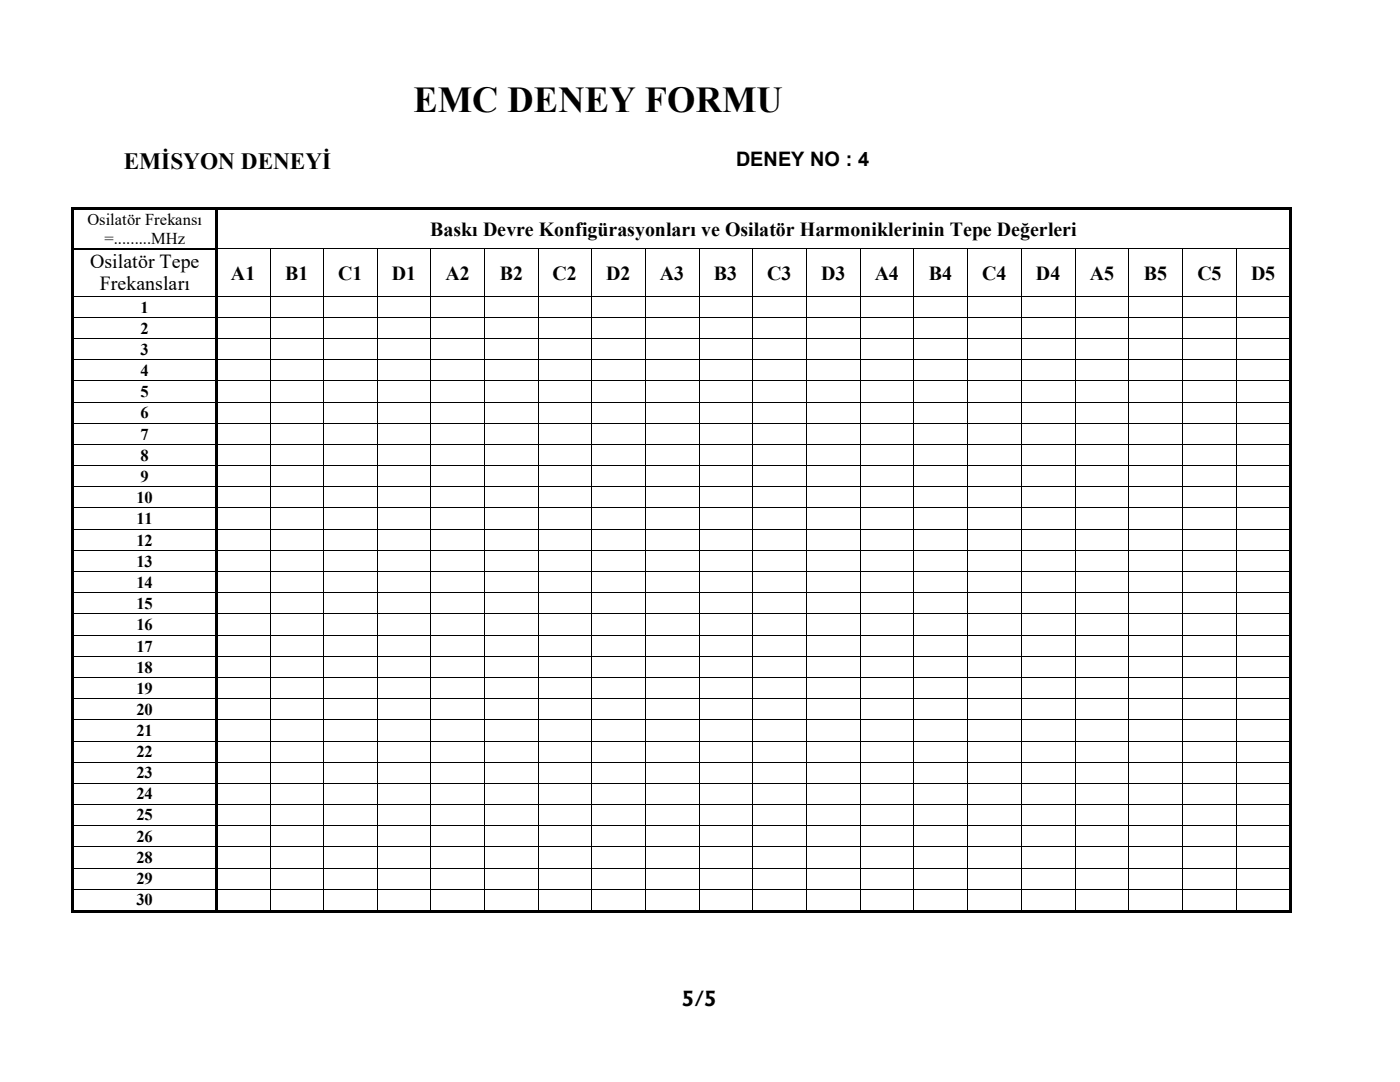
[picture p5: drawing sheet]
<svg xmlns="http://www.w3.org/2000/svg" width="279mm" height="216mm" viewBox="0 0 279 216" stroke-linecap="round" stroke-linejoin="round" font-family="sans-serif">
<defs><g id="words">
<text font-size="7.3" x="82.5" y="22.4">EMC DENEY FORMU</text>
<text font-size="4.7" x="24.7" y="33.8">EMİSYON DENEYİ</text>
<g font-size="4">
<text x="146.9" y="33.1">DENEY NO : 4</text>
<text x="85.9" y="47.1">Baskı Devre Konfigürasyonları ve Osilatör Harmoniklerinin Tepe Değerleri</text>
<text x="18" y="53.4">Osilatör Tepe</text>
<text x="19.9" y="58">Frekansları</text>
<text x="46.1" y="55.8">A1</text>
<text x="56.9" y="55.8">B1</text>
<text x="67.5" y="55.8">C1</text>
<text x="78.2" y="55.8">D1</text>
<text x="88.9" y="55.8">A2</text>
<text x="99.7" y="55.8">B2</text>
<text x="110.3" y="55.8">C2</text>
<text x="121" y="55.8">D2</text>
<text x="131.7" y="55.8">A3</text>
<text x="142.5" y="55.8">B3</text>
<text x="153.1" y="55.8">C3</text>
<text x="163.9" y="55.8">D3</text>
<text x="174.6" y="55.8">A4</text>
<text x="185.4" y="55.8">B4</text>
<text x="196" y="55.8">C4</text>
<text x="206.8" y="55.8">D4</text>
<text x="217.5" y="55.8">A5</text>
<text x="228.3" y="55.8">B5</text>
<text x="239" y="55.8">C5</text>
<text x="249.7" y="55.8">D5</text>
<text x="136.1" y="200.8">5/5</text>
</g>
<g font-size="3.3">
<text x="17.4" y="44.8">Osilatör Frekansı</text>
<text x="20.8" y="48.6">=.........MHz</text>
<text x="28.1" y="62.4">1</text>
<text x="28.1" y="66.6">2</text>
<text x="28.1" y="70.8">3</text>
<text x="28.1" y="75.1">4</text>
<text x="28.1" y="79.3">5</text>
<text x="28.1" y="83.5">6</text>
<text x="28.1" y="87.8">7</text>
<text x="28.1" y="92">8</text>
<text x="27.2" y="100.4">10</text>
<text x="28.1" y="96.2">9</text>
<text x="27.2" y="104.7">11</text>
<text x="27.2" y="108.9">12</text>
<text x="27.2" y="113.1">13</text>
<text x="27.2" y="117.3">14</text>
<text x="27.2" y="121.6">15</text>
<text x="27.2" y="125.8">16</text>
<text x="27.2" y="130">17</text>
<text x="27.2" y="134.2">18</text>
<text x="27.2" y="138.5">19</text>
<text x="27.2" y="142.6">20</text>
<text x="27.2" y="146.8">21</text>
<text x="27.2" y="151">22</text>
<text x="27.2" y="155.3">23</text>
<text x="27.2" y="159.5">24</text>
<text x="27.2" y="163.7">25</text>
<text x="27.2" y="167.9">26</text>
<text x="27.2" y="172.2">28</text>
<text x="27.2" y="176.4">29</text>
<text x="27.2" y="180.6">30</text>
</g>
</g></defs>
<g fill="#000">
<path d="M14.3 41.4h.5v.5h-.5zM14.3 41.9h.5v7.6h-.5zM14.3 49.9h.5v9.1h-.5zM14.3 59h.5v.2h-.5zM14.3 59.2h.5v4h-.5zM14.8 41.4h28.2v.5h-28.2zM43 41.9h.5zM43 41.4h.5v.5h-.5zM43 41.9h.5v7.6h-.5zM43 49.5h.1v.2h-.1zM43 49.7h.5v.2h-.5zM43 49.9h.5v9.1h-.5z"/>
<path d="M43 59h.5v.2h-.5zM43 59.2h.5v4h-.5zM43.5 41.4h213.7v.5h-213.7zM53.8 49.7h.2v.2h-.2zM53.8 59h.2v.2h-.2zM64.6 49.7h.1v.2h-.1zM64.6 59h.1v.2h-.1zM75.2 49.7h.2v.2h-.2zM75.2 59h.2v.2h-.2zM85.9 49.7h.2v.2h-.2zM85.9 59h.2v.2h-.2zM96.6 49.7h.2v.2h-.2z"/>
<path d="M96.6 59h.2v.2h-.2zM107.3 49.7h.2v.2h-.2zM107.3 59h.2v.2h-.2zM118 49.7h.2v.2h-.2zM118 59h.2v.2h-.2zM128.7 49.7h.2v.2h-.2zM128.7 59h.2v.2h-.2zM139.4 49.7h.2v.2h-.2zM139.4 59h.2v.2h-.2zM150.2 49.7h.1v.2h-.1zM150.2 59h.1v.2h-.1zM160.9 49.7h.1v.2h-.1z"/>
<path d="M160.9 59h.1v.2h-.1zM171.6 49.7h.1v.2h-.1zM171.6 59h.1v.2h-.1zM182.3 49.7h.2v.2h-.2zM182.3 59h.2v.2h-.2zM193 49.7h.2v.2h-.2zM193 59h.2v.2h-.2zM203.8 49.7h.1v.2h-.1zM203.8 59h.1v.2h-.1zM214.5 49.7h.1v.2h-.1zM214.5 59h.1v.2h-.1zM225.2 49.7h.1v.2h-.1z"/>
<path d="M225.2 59h.1v.2h-.1zM235.9 49.7h.2v.2h-.2zM235.9 59h.2v.2h-.2zM246.7 49.7h.1v.2h-.1zM246.7 59h.1v.2h-.1zM257.2 41.4h.5v.5h-.5zM257.2 41.9h.5v7.6h-.5zM257.2 49.5h.5v.2h-.5zM257.2 49.7h.5v.2h-.5zM257.2 49.9h.5v9.1h-.5zM257.2 59h.5v.2h-.5zM257.2 59.2h.5v4h-.5z"/>
<path d="M14.3 63.2h.5v.2h-.5zM14.3 63.4h.5v4h-.5zM14.3 67.4h.5v.2h-.5zM14.3 67.6h.5v4.1h-.5zM14.3 71.7h.5v.1h-.5zM14.3 71.8h.5v4.1h-.5zM14.3 75.9h.5v.2h-.5zM14.3 76.1h.5v4h-.5zM43 63.2h.5v.2h-.5zM43 63.4h.5v4h-.5zM43 67.4h.5v.2h-.5zM43 67.6h.5v4.1h-.5z"/>
<path d="M43 71.7h.5v.1h-.5zM43 71.8h.5v4.1h-.5zM43 75.9h.5v.2h-.5zM43 76.1h.5v4h-.5zM53.8 63.2h.2v.2h-.2zM53.8 67.4h.2v.2h-.2zM53.8 71.7h.2v.1h-.2zM53.8 75.9h.2v.2h-.2zM64.6 63.2h.1v.2h-.1zM64.6 67.4h.1v.2h-.1zM64.6 71.7l.1 .1zM64.6 75.9h.1v.2h-.1z"/>
<path d="M75.2 63.2h.2v.2h-.2zM75.2 67.4h.2v.2h-.2zM75.2 71.7l.2 .1zM75.2 75.9h.2v.2h-.2zM85.9 63.2h.2v.2h-.2zM85.9 67.4h.2v.2h-.2zM85.9 71.7h.2v.1h-.2zM85.9 75.9h.2v.2h-.2zM96.6 63.2h.2v.2h-.2zM96.6 67.4h.2v.2h-.2zM96.6 71.7h.2v.1h-.2zM96.6 75.9h.2v.2h-.2z"/>
<path d="M107.3 63.2h.2v.2h-.2zM107.3 67.4h.2v.2h-.2zM107.3 71.7h.2v.1h-.2zM107.3 75.9h.2v.2h-.2zM118 63.2h.2v.2h-.2zM118 67.4h.2v.2h-.2zM118 71.7h.2v.1h-.2zM118 75.9h.2v.2h-.2zM128.7 63.2h.2v.2h-.2zM128.7 67.4h.2v.2h-.2zM128.7 71.7h.2v.1h-.2zM128.7 75.9h.2v.2h-.2z"/>
<path d="M139.4 63.2h.2v.2h-.2zM139.4 67.4h.2v.2h-.2zM139.4 71.7h.2v.1h-.2zM139.4 75.9h.2v.2h-.2zM150.2 63.2h.1v.2h-.1zM150.2 67.4h.1v.2h-.1zM150.2 71.7l.1 .1zM150.2 75.9h.1v.2h-.1zM160.9 63.2h.1v.2h-.1zM160.9 67.4h.1v.2h-.1zM160.9 71.7l.1 .1zM160.9 75.9h.1v.2h-.1z"/>
<path d="M171.6 63.2h.1v.2h-.1zM171.6 67.4h.1v.2h-.1zM171.6 71.7h.1v.1h-.1zM171.6 75.9h.1v.2h-.1zM182.3 63.2h.2v.2h-.2zM182.3 67.4h.2v.2h-.2zM182.3 71.7h.2v.1h-.2zM182.3 75.9h.2v.2h-.2zM193 63.2h.2v.2h-.2zM193 67.4h.2v.2h-.2zM193 71.7h.2v.1h-.2zM193 75.9h.2v.2h-.2z"/>
<path d="M203.8 63.2h.1v.2h-.1zM203.8 67.4h.1v.2h-.1zM203.8 71.7h.1v.1h-.1zM203.8 75.9h.1v.2h-.1zM214.5 63.2h.1v.2h-.1zM214.5 67.4h.1v.2h-.1zM214.5 71.7l.1 .1zM214.5 75.9h.1v.2h-.1zM225.2 63.2h.1v.2h-.1zM225.2 67.4h.1v.2h-.1zM225.2 71.7h.1v.1h-.1zM225.2 75.9h.1v.2h-.1z"/>
<path d="M235.9 63.2h.2v.2h-.2zM235.9 67.4h.2v.2h-.2zM235.9 71.7h.2v.1h-.2zM235.9 75.9h.2v.2h-.2zM246.7 63.2h.1v.2h-.1zM246.7 67.4h.1v.2h-.1zM246.7 71.7h.1v.1h-.1zM246.7 75.9h.1v.2h-.1zM257.2 63.2h.5v.2h-.5zM257.2 63.4h.5v4h-.5zM257.2 67.4h.5v.2h-.5zM257.2 67.6h.5v4.1h-.5z"/>
<path d="M257.2 71.7h.5v.1h-.5zM257.2 71.8h.5v4.1h-.5zM257.2 75.9h.5v.2h-.5zM257.2 76.1h.5v4h-.5zM14.3 80.1h.5v.2h-.5zM14.3 80.3h.5v4.1h-.5zM14.3 84.4h.5v.1h-.5zM14.3 84.5h.5v4.1h-.5zM14.3 88.6h.5v.2h-.5zM14.3 88.8h.5v4h-.5zM14.3 92.8h.5v.2h-.5zM14.3 93h.5v4h-.5z"/>
<path d="M14.3 97h.5v.2h-.5zM14.3 97.2h.5v4.1h-.5zM43 80.1h.5v.2h-.5zM43 80.3h.5v4.1h-.5zM43 84.4h.5v.1h-.5zM43 84.5h.5v4.1h-.5zM43 88.6h.5v.2h-.5zM43 88.8h.5v4h-.5zM43 92.8h.5v.2h-.5zM43 93h.5v4h-.5zM43 97h.5v.2h-.5zM43 97.2h.5v4.1h-.5z"/>
<path d="M53.8 80.1h.2v.2h-.2zM53.8 84.4h.2v.1h-.2zM53.8 88.6h.2v.2h-.2zM53.8 92.8h.2v.2h-.2zM53.8 97h.2v.2h-.2zM64.6 80.1h.1v.2h-.1zM64.6 84.4l.1 .1zM64.6 88.6h.1v.2h-.1zM64.6 92.8h.1v.2h-.1zM64.6 97h.1v.2h-.1zM75.2 80.1h.2v.2h-.2zM75.2 84.4l.2 .1z"/>
<path d="M75.2 88.6h.2v.2h-.2zM75.2 92.8h.2v.2h-.2zM75.2 97h.2v.2h-.2zM85.9 80.1h.2v.2h-.2zM85.9 84.4h.2v.1h-.2zM85.9 88.6h.2v.2h-.2zM85.9 92.8h.2v.2h-.2zM85.9 97h.2v.2h-.2zM96.6 80.1h.2v.2h-.2zM96.6 84.4h.2v.1h-.2zM96.6 88.6h.2v.2h-.2zM96.6 92.8h.2v.2h-.2z"/>
<path d="M96.6 97h.2v.2h-.2zM107.3 80.1h.2v.2h-.2zM107.3 84.4h.2v.1h-.2zM107.3 88.6h.2v.2h-.2zM107.3 92.8h.2v.2h-.2zM107.3 97h.2v.2h-.2zM118 80.1h.2v.2h-.2zM118 84.4h.2v.1h-.2zM118 88.6h.2v.2h-.2zM118 92.8h.2v.2h-.2zM118 97h.2v.2h-.2zM128.7 80.1h.2v.2h-.2z"/>
<path d="M128.7 84.4h.2v.1h-.2zM128.7 88.6h.2v.2h-.2zM128.7 92.8h.2v.2h-.2zM128.7 97h.2v.2h-.2zM139.4 80.1h.2v.2h-.2zM139.4 84.4h.2v.1h-.2zM139.4 88.6h.2v.2h-.2zM139.4 92.8h.2v.2h-.2zM139.4 97h.2v.2h-.2zM150.2 80.1h.1v.2h-.1zM150.2 84.4l.1 .1zM150.2 88.6h.1v.2h-.1z"/>
<path d="M150.2 92.8h.1v.2h-.1zM150.2 97h.1v.2h-.1zM160.9 80.1h.1v.2h-.1zM160.9 84.4l.1 .1zM160.9 88.6h.1v.2h-.1zM160.9 92.8h.1v.2h-.1zM160.9 97h.1v.2h-.1zM171.6 80.1h.1v.2h-.1zM171.6 84.4h.1v.1h-.1zM171.6 88.6h.1v.2h-.1zM171.6 92.8h.1v.2h-.1zM171.6 97h.1v.2h-.1z"/>
<path d="M182.3 80.1h.2v.2h-.2zM182.3 84.4h.2v.1h-.2zM182.3 88.6h.2v.2h-.2zM182.3 92.8h.2v.2h-.2zM182.3 97h.2v.2h-.2zM193 80.1h.2v.2h-.2zM193 84.4h.2v.1h-.2zM193 88.6h.2v.2h-.2zM193 92.8h.2v.2h-.2zM193 97h.2v.2h-.2zM203.8 80.1h.1v.2h-.1zM203.8 84.4h.1v.1h-.1z"/>
<path d="M203.8 88.6h.1v.2h-.1zM203.8 92.8h.1v.2h-.1zM203.8 97h.1v.2h-.1zM214.5 80.1h.1v.2h-.1zM214.5 84.4l.1 .1zM214.5 88.6h.1v.2h-.1zM214.5 92.8h.1v.2h-.1zM214.5 97h.1v.2h-.1zM225.2 80.1h.1v.2h-.1zM225.2 84.4h.1v.1h-.1zM225.2 88.6h.1v.2h-.1zM225.2 92.8h.1v.2h-.1z"/>
<path d="M225.2 97h.1v.2h-.1zM235.9 80.1h.2v.2h-.2zM235.9 84.4h.2v.1h-.2zM235.9 88.6h.2v.2h-.2zM235.9 92.8h.2v.2h-.2zM235.9 97h.2v.2h-.2zM246.7 80.1h.1v.2h-.1zM246.7 84.4h.1v.1h-.1zM246.7 88.6h.1v.2h-.1zM246.7 92.8h.1v.2h-.1zM246.7 97h.1v.2h-.1zM257.2 80.1h.5v.2h-.5z"/>
<path d="M257.2 80.3h.5v4.1h-.5zM257.2 84.4h.5v.1h-.5zM257.2 84.5h.5v4.1h-.5zM257.2 88.6h.5v.2h-.5zM257.2 88.8h.5v4h-.5zM257.2 92.8h.5v.2h-.5zM257.2 93h.5v4h-.5zM257.2 97h.5v.2h-.5zM257.2 97.2h.5v4.1h-.5zM14.3 101.3h.5v.1h-.5zM14.3 101.4h.5v4.1h-.5zM14.3 105.5h.5v.2h-.5z"/>
<path d="M14.3 105.7h.5v4h-.5zM14.3 109.7h.5v.2h-.5zM14.3 109.9h.5v4.1h-.5zM14.3 114h.5v.1h-.5zM14.3 114.1h.5v4.1h-.5zM14.3 118.2h.5v.1h-.5zM14.3 118.3h.5v4.1h-.5zM43 101.3h.5v.1h-.5zM43 101.4h.5v4.1h-.5zM43 105.5h.5v.2h-.5zM43 105.7h.5v4h-.5zM43 109.7h.5v.2h-.5z"/>
<path d="M43 109.9h.5v4.1h-.5zM43 114h.5v.1h-.5zM43 114.1h.5v4.1h-.5zM43 118.2h.5v.1h-.5zM43 118.3h.5v4.1h-.5zM53.8 101.3h.2v.1h-.2zM53.8 105.5h.2v.2h-.2zM53.8 109.7h.2v.2h-.2zM53.8 114h.2v.1h-.2zM53.8 118.2h.2v.1h-.2zM64.6 101.3h.1v.1h-.1zM64.6 105.5l.1 .2z"/>
<path d="M64.6 109.7h.1v.2h-.1zM64.6 114h.1v.1h-.1zM64.6 118.2l.1 .1zM75.2 101.3h.2v.1h-.2zM75.2 105.5l.2 .2zM75.2 109.7h.2v.2h-.2zM75.2 114h.2v.1h-.2zM75.2 118.2l.2 .1zM85.9 101.3h.2v.1h-.2zM85.9 105.5h.2v.2h-.2zM85.9 109.7h.2v.2h-.2zM85.9 114h.2v.1h-.2z"/>
<path d="M85.9 118.2h.2v.1h-.2zM96.6 101.3h.2v.1h-.2zM96.6 105.5h.2v.2h-.2zM96.6 109.7h.2v.2h-.2zM96.6 114h.2v.1h-.2zM96.6 118.2h.2v.1h-.2zM107.3 101.3h.2v.1h-.2zM107.3 105.5h.2v.2h-.2zM107.3 109.7h.2v.2h-.2zM107.3 114h.2v.1h-.2zM107.3 118.2h.2v.1h-.2zM118 101.3h.2v.1h-.2z"/>
<path d="M118 105.5h.2v.2h-.2zM118 109.7h.2v.2h-.2zM118 114h.2v.1h-.2zM118 118.2h.2v.1h-.2zM128.7 101.3h.2v.1h-.2zM128.7 105.5h.2v.2h-.2zM128.7 109.7h.2v.2h-.2zM128.7 114h.2v.1h-.2zM128.7 118.2h.2v.1h-.2zM139.4 101.3h.2v.1h-.2zM139.4 105.5h.2v.2h-.2zM139.4 109.7h.2v.2h-.2z"/>
<path d="M139.4 114h.2v.1h-.2zM139.4 118.2h.2v.1h-.2zM150.2 101.3h.1v.1h-.1zM150.2 105.5l.1 .2zM150.2 109.7h.1v.2h-.1zM150.2 114h.1v.1h-.1zM150.2 118.2l.1 .1zM160.9 101.3h.1v.1h-.1zM160.9 105.5l.1 .2zM160.9 109.7h.1v.2h-.1zM160.9 114h.1v.1h-.1zM160.9 118.2l.1 .1z"/>
<path d="M171.6 101.3h.1v.1h-.1zM171.6 105.5h.1v.2h-.1zM171.6 109.7h.1v.2h-.1zM171.6 114h.1v.1h-.1zM171.6 118.2h.1v.1h-.1zM182.3 101.3h.2v.1h-.2zM182.3 105.5h.2v.2h-.2zM182.3 109.7h.2v.2h-.2zM182.3 114h.2v.1h-.2zM182.3 118.2h.2v.1h-.2zM193 101.3h.2v.1h-.2zM193 105.5h.2v.2h-.2z"/>
<path d="M193 109.7h.2v.2h-.2zM193 114h.2v.1h-.2zM193 118.2h.2v.1h-.2zM203.8 101.3h.1v.1h-.1zM203.8 105.5h.1v.2h-.1zM203.8 109.7h.1v.2h-.1zM203.8 114h.1v.1h-.1zM203.8 118.2h.1v.1h-.1zM214.5 101.3h.1v.1h-.1zM214.5 105.5l.1 .2zM214.5 109.7h.1v.2h-.1zM214.5 114h.1v.1h-.1z"/>
<path d="M214.5 118.2l.1 .1zM225.2 101.3h.1v.1h-.1zM225.2 105.5h.1v.2h-.1zM225.2 109.7h.1v.2h-.1zM225.2 114h.1v.1h-.1zM225.2 118.2h.1v.1h-.1zM235.9 101.3h.2v.1h-.2zM235.9 105.5h.2v.2h-.2zM235.9 109.7h.2v.2h-.2zM235.9 114h.2v.1h-.2zM235.9 118.2h.2v.1h-.2zM246.7 101.3h.1v.1h-.1z"/>
<path d="M246.7 105.5h.1v.2h-.1zM246.7 109.7h.1v.2h-.1zM246.7 114h.1v.1h-.1zM246.7 118.2h.1v.1h-.1zM257.2 101.3h.5v.1h-.5zM257.2 101.4h.5v4.1h-.5zM257.2 105.5h.5v.2h-.5zM257.2 105.7h.5v4h-.5zM257.2 109.7h.5v.2h-.5zM257.2 109.9h.5v4.1h-.5zM257.2 114h.5v.1h-.5zM257.2 114.1h.5v4.1h-.5z"/>
<path d="M257.2 118.2h.5v.1h-.5zM257.2 118.3h.5v4.1h-.5zM14.3 122.4h.5v.2h-.5zM14.3 122.6h.5v4.1h-.5zM14.3 126.7h.5v.1h-.5zM14.3 126.8h.5v4.1h-.5zM14.3 130.9h.5v.1h-.5zM14.3 131h.5v4.1h-.5zM14.3 135.1h.5v.2h-.5zM14.3 135.3h.5v4.1h-.5zM14.3 139.4h.5v.1h-.5zM14.3 139.5h.5v4.1h-.5z"/>
<path d="M43 122.4h.5v.2h-.5zM43 122.6h.5v4.1h-.5zM43 126.7h.5v.1h-.5zM43 126.8h.5v4.1h-.5zM43 130.9h.5v.1h-.5zM43 131h.5v4.1h-.5zM43 135.1h.5v.2h-.5zM43 135.3h.5v4.1h-.5zM43 139.4h.5v.1h-.5zM43 139.5h.5v4.1h-.5zM53.8 122.4h.2v.2h-.2zM53.8 126.7h.2v.1h-.2z"/>
<path d="M53.8 130.9h.2v.1h-.2zM53.8 135.1h.2v.2h-.2zM53.8 139.4h.2v.1h-.2zM64.6 122.4h.1v.2h-.1zM64.6 126.7h.1v.1h-.1zM64.6 130.9h.1v.1h-.1zM64.6 135.1h.1v.2h-.1zM64.6 139.4l.1 .1zM75.2 122.4h.2v.2h-.2zM75.2 126.7h.2v.1h-.2zM75.2 130.9h.2v.1h-.2zM75.2 135.1h.2v.2h-.2z"/>
<path d="M75.2 139.4l.2 .1zM85.9 122.4h.2v.2h-.2zM85.9 126.7h.2v.1h-.2zM85.9 130.9h.2v.1h-.2zM85.9 135.1h.2v.2h-.2zM85.9 139.4h.2v.1h-.2zM96.6 122.4h.2v.2h-.2zM96.6 126.7h.2v.1h-.2zM96.6 130.9h.2v.1h-.2zM96.6 135.1h.2v.2h-.2zM96.6 139.4h.2v.1h-.2zM107.3 122.4h.2v.2h-.2z"/>
<path d="M107.3 126.7h.2v.1h-.2zM107.3 130.9h.2v.1h-.2zM107.3 135.1h.2v.2h-.2zM107.3 139.4h.2v.1h-.2zM118 122.4h.2v.2h-.2zM118 126.7h.2v.1h-.2zM118 130.9h.2v.1h-.2zM118 135.1h.2v.2h-.2zM118 139.4h.2v.1h-.2zM128.7 122.4h.2v.2h-.2zM128.7 126.7h.2v.1h-.2zM128.7 130.9h.2v.1h-.2z"/>
<path d="M128.7 135.1h.2v.2h-.2zM128.7 139.4h.2v.1h-.2zM139.4 122.4h.2v.2h-.2zM139.4 126.7h.2v.1h-.2zM139.4 130.9h.2v.1h-.2zM139.4 135.1h.2v.2h-.2zM139.4 139.4h.2v.1h-.2zM150.2 122.4h.1v.2h-.1zM150.2 126.7h.1v.1h-.1zM150.2 130.9h.1v.1h-.1zM150.2 135.1h.1v.2h-.1zM150.2 139.4l.1 .1z"/>
<path d="M160.9 122.4h.1v.2h-.1zM160.9 126.7h.1v.1h-.1zM160.9 130.9h.1v.1h-.1zM160.9 135.1h.1v.2h-.1zM160.9 139.4l.1 .1zM171.6 122.4h.1v.2h-.1zM171.6 126.7h.1v.1h-.1zM171.6 130.9h.1v.1h-.1zM171.6 135.1h.1v.2h-.1zM171.6 139.4h.1v.1h-.1zM182.3 122.4h.2v.2h-.2zM182.3 126.7h.2v.1h-.2z"/>
<path d="M182.3 130.9h.2v.1h-.2zM182.3 135.1h.2v.2h-.2zM182.3 139.4h.2v.1h-.2zM193 122.4h.2v.2h-.2zM193 126.7h.2v.1h-.2zM193 130.9h.2v.1h-.2zM193 135.1h.2v.2h-.2zM193 139.4h.2v.1h-.2zM203.8 122.4h.1v.2h-.1zM203.8 126.7h.1v.1h-.1zM203.8 130.9h.1v.1h-.1zM203.8 135.1h.1v.2h-.1z"/>
<path d="M203.8 139.4h.1v.1h-.1zM214.5 122.4h.1v.2h-.1zM214.5 126.7h.1v.1h-.1zM214.5 130.9h.1v.1h-.1zM214.5 135.1h.1v.2h-.1zM214.5 139.4l.1 .1zM225.2 122.4h.1v.2h-.1zM225.2 126.7h.1v.1h-.1zM225.2 130.9h.1v.1h-.1zM225.2 135.1h.1v.2h-.1zM225.2 139.4h.1v.1h-.1zM235.9 122.4h.2v.2h-.2z"/>
<path d="M235.9 126.7h.2v.1h-.2zM235.9 130.9h.2v.1h-.2zM235.9 135.1h.2v.2h-.2zM235.9 139.4h.2v.1h-.2zM246.7 122.4h.1v.2h-.1zM246.7 126.7h.1v.1h-.1zM246.7 130.9h.1v.1h-.1zM246.7 135.1h.1v.2h-.1zM246.7 139.4h.1v.1h-.1zM257.2 122.4h.5v.2h-.5zM257.2 122.6h.5v4.1h-.5zM257.2 126.7h.5v.1h-.5z"/>
<path d="M257.2 126.8h.5v4.1h-.5zM257.2 130.9h.5v.1h-.5zM257.2 131h.5v4.1h-.5zM257.2 135.1h.5v.2h-.5zM257.2 135.3h.5v4.1h-.5zM257.2 139.4h.5v.1h-.5zM257.2 139.5h.5v4.1h-.5zM14.3 143.6h.5v.1h-.5zM14.3 143.7h.5v4.1h-.5zM14.3 147.8h.5v.2h-.5zM14.3 148h.5v4h-.5zM14.3 152h.5v.1h-.5z"/>
<path d="M14.3 152.1h.5v4.2h-.5zM14.3 156.3h.5v.1h-.5zM14.3 156.4h.5v4.1h-.5zM43 143.6h.5v.1h-.5zM43 143.7h.5v4.1h-.5zM43 147.8h.5v.2h-.5zM43 148h.5v4h-.5zM43 152h.5v.1h-.5zM43 152.1h.5v4.2h-.5zM43 156.3h.5v.1h-.5zM43 156.4h.5v4.1h-.5zM53.8 143.6h.2v.1h-.2z"/>
<path d="M53.8 147.8h.2v.2h-.2zM53.8 152h.2v.1h-.2zM53.8 156.3h.2v.1h-.2zM64.6 143.6h.1v.1h-.1zM64.6 147.8h.1v.2h-.1zM64.6 152l.1 .1zM64.6 156.3h.1v.1h-.1zM75.2 143.6h.2v.1h-.2zM75.2 147.8h.2v.2h-.2zM75.2 152l.2 .1zM75.2 156.3h.2v.1h-.2zM85.9 143.6h.2v.1h-.2z"/>
<path d="M85.9 147.8h.2v.2h-.2zM85.9 152h.2v.1h-.2zM85.9 156.3h.2v.1h-.2zM96.6 143.6h.2v.1h-.2zM96.6 147.8h.2v.2h-.2zM96.6 152h.2v.1h-.2zM96.6 156.3h.2v.1h-.2zM107.3 143.6h.2v.1h-.2zM107.3 147.8h.2v.2h-.2zM107.3 152h.2v.1h-.2zM107.3 156.3h.2v.1h-.2zM118 143.6h.2v.1h-.2z"/>
<path d="M118 147.8h.2v.2h-.2zM118 152h.2v.1h-.2zM118 156.3h.2v.1h-.2zM128.7 143.6h.2v.1h-.2zM128.7 147.8h.2v.2h-.2zM128.7 152h.2v.1h-.2zM128.7 156.3h.2v.1h-.2zM139.4 143.6h.2v.1h-.2zM139.4 147.8h.2v.2h-.2zM139.4 152h.2v.1h-.2zM139.4 156.3h.2v.1h-.2zM150.2 143.6h.1v.1h-.1z"/>
<path d="M150.2 147.8h.1v.2h-.1zM150.2 152l.1 .1zM150.2 156.3h.1v.1h-.1zM160.9 143.6h.1v.1h-.1zM160.9 147.8h.1v.2h-.1zM160.9 152l.1 .1zM160.9 156.3h.1v.1h-.1zM171.6 143.6h.1v.1h-.1zM171.6 147.8h.1v.2h-.1zM171.6 152h.1v.1h-.1zM171.6 156.3h.1v.1h-.1zM182.3 143.6h.2v.1h-.2z"/>
<path d="M182.3 147.8h.2v.2h-.2zM182.3 152h.2v.1h-.2zM182.3 156.3h.2v.1h-.2zM193 143.6h.2v.1h-.2zM193 147.8h.2v.2h-.2zM193 152h.2v.1h-.2zM193 156.3h.2v.1h-.2zM203.8 143.6h.1v.1h-.1zM203.8 147.8h.1v.2h-.1zM203.8 152h.1v.1h-.1zM203.8 156.3h.1v.1h-.1zM214.5 143.6h.1v.1h-.1z"/>
<path d="M214.5 147.8h.1v.2h-.1zM214.5 152l.1 .1zM214.5 156.3h.1v.1h-.1zM225.2 143.6h.1v.1h-.1zM225.2 147.8h.1v.2h-.1zM225.2 152h.1v.1h-.1zM225.2 156.3h.1v.1h-.1zM235.9 143.6h.2v.1h-.2zM235.9 147.8h.2v.2h-.2zM235.9 152h.2v.1h-.2zM235.9 156.3h.2v.1h-.2zM246.7 143.6h.1v.1h-.1z"/>
<path d="M246.7 147.8h.1v.2h-.1zM246.7 152h.1v.1h-.1zM246.7 156.3h.1v.1h-.1zM257.2 143.6h.5v.1h-.5zM257.2 143.7h.5v4.1h-.5zM257.2 147.8h.5v.2h-.5zM257.2 148h.5v4h-.5zM257.2 152h.5v.1h-.5zM257.2 152.1h.5v4.2h-.5zM257.2 156.3h.5v.1h-.5zM257.2 156.4h.5v4.1h-.5zM14.3 160.5h.5v.2h-.5z"/>
<path d="M14.3 160.7h.5v4h-.5zM14.3 164.7h.5v.1h-.5zM14.3 164.8h.5v4.1h-.5zM14.3 168.9h.5v.2h-.5zM14.3 169.1h.5v4.1h-.5zM14.3 173.2h.5v.1h-.5zM14.3 173.3h.5v4.1h-.5zM14.3 177.4h.5v.1h-.5zM14.3 177.5h.5v4.2h-.5zM43 160.5h.5v.2h-.5zM43 160.7h.5v4h-.5zM43 164.7h.5v.1h-.5z"/>
<path d="M43 164.8h.5v4.1h-.5zM43 168.9h.5v.2h-.5zM43 169.1h.5v4.1h-.5zM43 173.2h.5v.1h-.5zM43 173.3h.5v4.1h-.5zM43 177.4h.5v.1h-.5zM43 177.5h.5v4.2h-.5zM53.8 160.5h.2v.2h-.2zM53.8 164.7h.2v.1h-.2zM53.8 168.9h.2v.2h-.2zM53.8 173.2h.2v.1h-.2zM53.8 177.4h.2v.1h-.2z"/>
<path d="M64.6 160.5h.1v.2h-.1zM64.6 164.7h.1v.1h-.1zM64.6 168.9h.1v.2h-.1zM64.6 173.2l.1 .1zM64.6 177.4h.1v.1h-.1zM75.2 160.5h.2v.2h-.2zM75.2 164.7h.2v.1h-.2zM75.2 168.9h.2v.2h-.2zM75.2 173.2l.2 .1zM75.2 177.4h.2v.1h-.2zM85.9 160.5h.2v.2h-.2zM85.9 164.7h.2v.1h-.2z"/>
<path d="M85.9 168.9h.2v.2h-.2zM85.9 173.2h.2v.1h-.2zM85.9 177.4h.2v.1h-.2zM96.6 160.5h.2v.2h-.2zM96.6 164.7h.2v.1h-.2zM96.6 168.9h.2v.2h-.2zM96.6 173.2h.2v.1h-.2zM96.6 177.4h.2v.1h-.2zM107.3 160.5h.2v.2h-.2zM107.3 164.7h.2v.1h-.2zM107.3 168.9h.2v.2h-.2zM107.3 173.2h.2v.1h-.2z"/>
<path d="M107.3 177.4h.2v.1h-.2zM118 160.5h.2v.2h-.2zM118 164.7h.2v.1h-.2zM118 168.9h.2v.2h-.2zM118 173.2h.2v.1h-.2zM118 177.4h.2v.1h-.2zM128.7 160.5h.2v.2h-.2zM128.7 164.7h.2v.1h-.2zM128.7 168.9h.2v.2h-.2zM128.7 173.2h.2v.1h-.2zM128.7 177.4h.2v.1h-.2zM139.4 160.5h.2v.2h-.2z"/>
<path d="M139.4 164.7h.2v.1h-.2zM139.4 168.9h.2v.2h-.2zM139.4 173.2h.2v.1h-.2zM139.4 177.4h.2v.1h-.2zM150.2 160.5h.1v.2h-.1zM150.2 164.7h.1v.1h-.1zM150.2 168.9h.1v.2h-.1zM150.2 173.2l.1 .1zM150.2 177.4h.1v.1h-.1zM160.9 160.5h.1v.2h-.1zM160.9 164.7h.1v.1h-.1zM160.9 168.9h.1v.2h-.1z"/>
<path d="M160.9 173.2l.1 .1zM160.9 177.4h.1v.1h-.1zM171.6 160.5h.1v.2h-.1zM171.6 164.7h.1v.1h-.1zM171.6 168.9h.1v.2h-.1zM171.6 173.2h.1v.1h-.1zM171.6 177.4h.1v.1h-.1zM182.3 160.5h.2v.2h-.2zM182.3 164.7h.2v.1h-.2zM182.3 168.9h.2v.2h-.2zM182.3 173.2h.2v.1h-.2zM182.3 177.4h.2v.1h-.2z"/>
<path d="M193 160.5h.2v.2h-.2zM193 164.7h.2v.1h-.2zM193 168.9h.2v.2h-.2zM193 173.2h.2v.1h-.2zM193 177.4h.2v.1h-.2zM203.8 160.5h.1v.2h-.1zM203.8 164.7h.1v.1h-.1zM203.8 168.9h.1v.2h-.1zM203.8 173.2h.1v.1h-.1zM203.8 177.4h.1v.1h-.1zM214.5 160.5h.1v.2h-.1zM214.5 164.7h.1v.1h-.1z"/>
<path d="M214.5 168.9h.1v.2h-.1zM214.5 173.2l.1 .1zM214.5 177.4h.1v.1h-.1zM225.2 160.5h.1v.2h-.1zM225.2 164.7h.1v.1h-.1zM225.2 168.9h.1v.2h-.1zM225.2 173.2h.1v.1h-.1zM225.2 177.4h.1v.1h-.1zM235.9 160.5h.2v.2h-.2zM235.9 164.7h.2v.1h-.2zM235.9 168.9h.2v.2h-.2zM235.9 173.2h.2v.1h-.2z"/>
<path d="M235.9 177.4h.2v.1h-.2zM246.7 160.5h.1v.2h-.1zM246.7 164.7h.1v.1h-.1zM246.7 168.9h.1v.2h-.1zM246.7 173.2h.1v.1h-.1zM246.7 177.4h.1v.1h-.1zM257.2 160.5h.5v.2h-.5zM257.2 160.7h.5v4h-.5zM257.2 164.7h.5v.1h-.5zM257.2 164.8h.5v4.1h-.5zM257.2 168.9h.5v.2h-.5zM257.2 169.1h.5v4.1h-.5z"/>
<path d="M257.2 173.2h.5v.1h-.5zM257.2 173.3h.5v4.1h-.5zM257.2 177.4h.5v.1h-.5zM257.2 177.5h.5v4.2h-.5zM14.3 181.7h.5v.4h-.5zM14.8 181.7h28.2v.4h-28.2zM43 181.7h.5v.4h-.5zM43.5 181.7h10.3v.4h-10.3zM53.8 181.7h.5v.4h-.5zM54.3 181.7h10.3v.4h-10.3zM64.6 181.7h.4v.4h-.4zM65 181.7h10.2v.4h-10.2z"/>
<path d="M75.2 181.7h.5v.4h-.5zM75.7 181.7h10.2v.4h-10.2zM85.9 181.7h.5v.4h-.5zM86.4 181.7h10.2v.4h-10.2zM96.6 181.7h.5v.4h-.5zM97.1 181.7h10.2v.4h-10.2zM107.3 181.7h.5v.4h-.5zM107.8 181.7h10.2v.4h-10.2zM118 181.7h.4v.4h-.4zM118.4 181.7h10.3v.4h-10.3zM128.7 181.7h.5v.4h-.5zM129.2 181.7h10.2v.4h-10.2z"/>
<path d="M139.4 181.7h.5v.4h-.5zM139.9 181.7h10.3v.4h-10.3zM150.2 181.7h.4v.4h-.4zM150.6 181.7h10.3v.4h-10.3zM160.9 181.7h.4v.4h-.4zM161.3 181.7h10.3v.4h-10.3zM171.6 181.7h.5v.4h-.5zM172.1 181.7h10.2v.4h-10.2zM182.3 181.7h.5v.4h-.5zM182.8 181.7h10.2v.4h-10.2zM193 181.7h.5v.4h-.5zM193.5 181.7h10.3v.4h-10.3z"/>
<path d="M203.8 181.7h.4v.4h-.4zM204.2 181.7h10.3v.4h-10.3zM214.5 181.7h.5v.4h-.5zM215 181.7h10.2v.4h-10.2zM225.2 181.7h.5v.4h-.5zM225.7 181.7h10.2v.4h-10.2zM235.9 181.7h.5v.4h-.5zM236.4 181.7h10.3v.4h-10.3zM246.7 181.7h.4v.4h-.4zM247.1 181.7h10.1v.4h-10.1zM257.2 181.7h.5v.4h-.5z"/>
</g>
<g fill="none" stroke="#000" stroke-width=".2">
<path d="M14.3 49.6h28.7M14.3 49.8h28.7M14.8 59.1h28.2M43.1 49.6h214.1M43.5 59.1h10.3M53.9 49.9v9.1M53.9 59.2v4M54 59.1h10.6M64.6 49.9v9.1M64.6 59.2v4M64.7 59.1h10.5M75.3 49.9v9.1"/>
<path d="M75.3 59.2v4M75.4 59.1h10.5M86 49.9v9.1M86 59.2v4M86.1 59.1h10.5M96.7 49.9v9.1M96.7 59.2v4M96.8 59.1h10.5M107.4 49.9v9.1M107.4 59.2v4M107.5 59.1h10.5M118.1 49.9v9.1"/>
<path d="M118.1 59.2v4M118.2 59.1h10.5M128.8 49.9v9.1M128.8 59.2v4M128.9 59.1h10.5M139.5 49.9v9.1M139.5 59.2v4M139.6 59.1h10.6M150.2 49.9v9.1M150.2 59.2v4M150.3 59.1h10.6M160.9 49.9v9.1"/>
<path d="M160.9 59.2v4M161 59.1h10.6M171.7 49.9v9.1M171.7 59.2v4M171.7 59.1h10.6M182.4 49.9v9.1M182.4 59.2v4M182.5 59.1h10.5M193.1 49.9v9.1M193.1 59.2v4M193.2 59.1h10.6M203.8 49.9v9.1"/>
<path d="M203.8 59.2v4M203.9 59.1h10.6M214.6 49.9v9.1M214.6 59.2v4M214.6 59.1h10.6M225.3 49.9v9.1M225.3 59.2v4M225.3 59.1h10.6M236 49.9v9.1M236 59.2v4M236.1 59.1h10.6M246.8 49.9v9.1"/>
<path d="M246.8 59.2v4M246.8 59.1h10.4M14.8 63.3h28.2M14.8 67.5h28.2M14.8 71.8h28.2M14.8 76h28.2M43.5 63.3h10.3M43.5 67.5h10.3M43.5 71.8h10.3M43.5 76h10.3M53.9 63.4v4M53.9 67.6v4.1"/>
<path d="M53.9 71.8v4.1M53.9 76.1v4M54 63.3h10.6M54 67.5h10.6M54 71.8h10.6M54 76h10.6M64.6 63.4v4M64.6 67.6v4.1M64.6 71.8v4.1M64.6 76.1v4M64.7 63.3h10.5M64.7 67.5h10.5"/>
<path d="M64.7 71.8h10.5M64.7 76h10.5M75.3 63.4v4M75.3 67.6v4.1M75.3 71.8v4.1M75.3 76.1v4M75.4 63.3h10.5M75.4 67.5h10.5M75.4 71.8h10.5M75.4 76h10.5M86 63.4v4M86 67.6v4.1"/>
<path d="M86 71.8v4.1M86 76.1v4M86.1 63.3h10.5M86.1 67.5h10.5M86.1 71.8h10.5M86.1 76h10.5M96.7 63.4v4M96.7 67.6v4.1M96.7 71.8v4.1M96.7 76.1v4M96.8 63.3h10.5M96.8 67.5h10.5"/>
<path d="M96.8 71.8h10.5M96.8 76h10.5M107.4 63.4v4M107.4 67.6v4.1M107.4 71.8v4.1M107.4 76.1v4M107.5 63.3h10.5M107.5 67.5h10.5M107.5 71.8h10.5M107.5 76h10.5M118.1 63.4v4M118.1 67.6v4.1"/>
<path d="M118.1 71.8v4.1M118.1 76.1v4M118.2 63.3h10.5M118.2 67.5h10.5M118.2 71.8h10.5M118.2 76h10.5M128.8 63.4v4M128.8 67.6v4.1M128.8 71.8v4.1M128.8 76.1v4M128.9 63.3h10.5M128.9 67.5h10.5"/>
<path d="M128.9 71.8h10.5M128.9 76h10.5M139.5 63.4v4M139.5 67.6v4.1M139.5 71.8v4.1M139.5 76.1v4M139.6 63.3h10.6M139.6 67.5h10.6M139.6 71.8h10.6M139.6 76h10.6M150.2 63.4v4M150.2 67.6v4.1"/>
<path d="M150.2 71.8v4.1M150.2 76.1v4M150.3 63.3h10.6M150.3 67.5h10.6M150.3 71.8h10.6M150.3 76h10.6M160.9 63.4v4M160.9 67.6v4.1M160.9 71.8v4.1M160.9 76.1v4M161 63.3h10.6M161 67.5h10.6"/>
<path d="M161 71.8h10.6M161 76h10.6M171.7 63.4v4M171.7 67.6v4.1M171.7 71.8v4.1M171.7 76.1v4M171.7 63.3h10.6M171.7 67.5h10.6M171.7 71.8h10.6M171.7 76h10.6M182.4 63.4v4M182.4 67.6v4.1"/>
<path d="M182.4 71.8v4.1M182.4 76.1v4M182.5 63.3h10.5M182.5 67.5h10.5M182.5 71.8h10.5M182.5 76h10.5M193.1 63.4v4M193.1 67.6v4.1M193.1 71.8v4.1M193.1 76.1v4M193.2 63.3h10.6M193.2 67.5h10.6"/>
<path d="M193.2 71.8h10.6M193.2 76h10.6M203.8 63.4v4M203.8 67.6v4.1M203.8 71.8v4.1M203.8 76.1v4M203.9 63.3h10.6M203.9 67.5h10.6M203.9 71.8h10.6M203.9 76h10.6M214.6 63.4v4M214.6 67.6v4.1"/>
<path d="M214.6 71.8v4.1M214.6 76.1v4M214.6 63.3h10.6M214.6 67.5h10.6M214.6 71.8h10.6M214.6 76h10.6M225.3 63.4v4M225.3 67.6v4.1M225.3 71.8v4.1M225.3 76.1v4M225.3 63.3h10.6M225.3 67.5h10.6"/>
<path d="M225.3 71.8h10.6M225.3 76h10.6M236 63.4v4M236 67.6v4.1M236 71.8v4.1M236 76.1v4M236.1 63.3h10.6M236.1 67.5h10.6M236.1 71.8h10.6M236.1 76h10.6M246.8 63.4v4M246.8 67.6v4.1"/>
<path d="M246.8 71.8v4.1M246.8 76.1v4M246.8 63.3h10.4M246.8 67.5h10.4M246.8 71.8h10.4M246.8 76h10.4M14.8 80.2h28.2M14.8 84.4h28.2M14.8 88.7h28.2M14.8 92.9h28.2M14.8 97.1h28.2M43.5 80.2h10.3"/>
<path d="M43.5 84.4h10.3M43.5 88.7h10.3M43.5 92.9h10.3M43.5 97.1h10.3M53.9 80.3v4.1M53.9 84.5v4.1M53.9 88.8v4M53.9 93v4M53.9 97.2v4.1M54 80.2h10.6M54 84.4h10.6M54 88.7h10.6"/>
<path d="M54 92.9h10.6M54 97.1h10.6M64.6 80.3v4.1M64.6 84.5v4.1M64.6 88.8v4M64.6 93v4M64.6 97.2v4.1M64.7 80.2h10.5M64.7 84.4h10.5M64.7 88.7h10.5M64.7 92.9h10.5M64.7 97.1h10.5"/>
<path d="M75.3 80.3v4.1M75.3 84.5v4.1M75.3 88.8v4M75.3 93v4M75.3 97.2v4.1M75.4 80.2h10.5M75.4 84.4h10.5M75.4 88.7h10.5M75.4 92.9h10.5M75.4 97.1h10.5M86 80.3v4.1M86 84.5v4.1"/>
<path d="M86 88.8v4M86 93v4M86 97.2v4.1M86.1 80.2h10.5M86.1 84.4h10.5M86.1 88.7h10.5M86.1 92.9h10.5M86.1 97.1h10.5M96.7 80.3v4.1M96.7 84.5v4.1M96.7 88.8v4M96.7 93v4"/>
<path d="M96.7 97.2v4.1M96.8 80.2h10.5M96.8 84.4h10.5M96.8 88.7h10.5M96.8 92.9h10.5M96.8 97.1h10.5M107.4 80.3v4.1M107.4 84.5v4.1M107.4 88.8v4M107.4 93v4M107.4 97.2v4.1M107.5 80.2h10.5"/>
<path d="M107.5 84.4h10.5M107.5 88.7h10.5M107.5 92.9h10.5M107.5 97.1h10.5M118.1 80.3v4.1M118.1 84.5v4.1M118.1 88.8v4M118.1 93v4M118.1 97.2v4.1M118.2 80.2h10.5M118.2 84.4h10.5M118.2 88.7h10.5"/>
<path d="M118.2 92.9h10.5M118.2 97.1h10.5M128.8 80.3v4.1M128.8 84.5v4.1M128.8 88.8v4M128.8 93v4M128.8 97.2v4.1M128.9 80.2h10.5M128.9 84.4h10.5M128.9 88.7h10.5M128.9 92.9h10.5M128.9 97.1h10.5"/>
<path d="M139.5 80.3v4.1M139.5 84.5v4.1M139.5 88.8v4M139.5 93v4M139.5 97.2v4.1M139.6 80.2h10.6M139.6 84.4h10.6M139.6 88.7h10.6M139.6 92.9h10.6M139.6 97.1h10.6M150.2 80.3v4.1M150.2 84.5v4.1"/>
<path d="M150.2 88.8v4M150.2 93v4M150.2 97.2v4.1M150.3 80.2h10.6M150.3 84.4h10.6M150.3 88.7h10.6M150.3 92.9h10.6M150.3 97.1h10.6M160.9 80.3v4.1M160.9 84.5v4.1M160.9 88.8v4M160.9 93v4"/>
<path d="M160.9 97.2v4.1M161 80.2h10.6M161 84.4h10.6M161 88.7h10.6M161 92.9h10.6M161 97.1h10.6M171.7 80.3v4.1M171.7 84.5v4.1M171.7 88.8v4M171.7 93v4M171.7 97.2v4.1M171.7 80.2h10.6"/>
<path d="M171.7 84.4h10.6M171.7 88.7h10.6M171.7 92.9h10.6M171.7 97.1h10.6M182.4 80.3v4.1M182.4 84.5v4.1M182.4 88.8v4M182.4 93v4M182.4 97.2v4.1M182.5 80.2h10.5M182.5 84.4h10.5M182.5 88.7h10.5"/>
<path d="M182.5 92.9h10.5M182.5 97.1h10.5M193.1 80.3v4.1M193.1 84.5v4.1M193.1 88.8v4M193.1 93v4M193.1 97.2v4.1M193.2 80.2h10.6M193.2 84.4h10.6M193.2 88.7h10.6M193.2 92.9h10.6M193.2 97.1h10.6"/>
<path d="M203.8 80.3v4.1M203.8 84.5v4.1M203.8 88.8v4M203.8 93v4M203.8 97.2v4.1M203.9 80.2h10.6M203.9 84.4h10.6M203.9 88.7h10.6M203.9 92.9h10.6M203.9 97.1h10.6M214.6 80.3v4.1M214.6 84.5v4.1"/>
<path d="M214.6 88.8v4M214.6 93v4M214.6 97.2v4.1M214.6 80.2h10.6M214.6 84.4h10.6M214.6 88.7h10.6M214.6 92.9h10.6M214.6 97.1h10.6M225.3 80.3v4.1M225.3 84.5v4.1M225.3 88.8v4M225.3 93v4"/>
<path d="M225.3 97.2v4.1M225.3 80.2h10.6M225.3 84.4h10.6M225.3 88.7h10.6M225.3 92.9h10.6M225.3 97.1h10.6M236 80.3v4.1M236 84.5v4.1M236 88.8v4M236 93v4M236 97.2v4.1M236.1 80.2h10.6"/>
<path d="M236.1 84.4h10.6M236.1 88.7h10.6M236.1 92.9h10.6M236.1 97.1h10.6M246.8 80.3v4.1M246.8 84.5v4.1M246.8 88.8v4M246.8 93v4M246.8 97.2v4.1M246.8 80.2h10.4M246.8 84.4h10.4M246.8 88.7h10.4"/>
<path d="M246.8 92.9h10.4M246.8 97.1h10.4M14.8 101.3h28.2M14.8 105.6h28.2M14.8 109.8h28.2M14.8 114h28.2M14.8 118.3h28.2M43.5 101.3h10.3M43.5 105.6h10.3M43.5 109.8h10.3M43.5 114h10.3M43.5 118.3h10.3"/>
<path d="M53.9 101.4v4.1M53.9 105.7v4M53.9 109.9v4.1M53.9 114.1v4.1M53.9 118.3v4.1M54 101.3h10.6M54 105.6h10.6M54 109.8h10.6M54 114h10.6M54 118.3h10.6M64.6 101.4v4.1M64.6 105.7v4"/>
<path d="M64.6 109.9v4.1M64.6 114.1v4.1M64.6 118.3v4.1M64.7 101.3h10.5M64.7 105.6h10.5M64.7 109.8h10.5M64.7 114h10.5M64.7 118.3h10.5M75.3 101.4v4.1M75.3 105.7v4M75.3 109.9v4.1M75.3 114.1v4.1"/>
<path d="M75.3 118.3v4.1M75.4 101.3h10.5M75.4 105.6h10.5M75.4 109.8h10.5M75.4 114h10.5M75.4 118.3h10.5M86 101.4v4.1M86 105.7v4M86 109.9v4.1M86 114.1v4.1M86 118.3v4.1M86.1 101.3h10.5"/>
<path d="M86.1 105.6h10.5M86.1 109.8h10.5M86.1 114h10.5M86.1 118.3h10.5M96.7 101.4v4.1M96.7 105.7v4M96.7 109.9v4.1M96.7 114.1v4.1M96.7 118.3v4.1M96.8 101.3h10.5M96.8 105.6h10.5M96.8 109.8h10.5"/>
<path d="M96.8 114h10.5M96.8 118.3h10.5M107.4 101.4v4.1M107.4 105.7v4M107.4 109.9v4.1M107.4 114.1v4.1M107.4 118.3v4.1M107.5 101.3h10.5M107.5 105.6h10.5M107.5 109.8h10.5M107.5 114h10.5M107.5 118.3h10.5"/>
<path d="M118.1 101.4v4.1M118.1 105.7v4M118.1 109.9v4.1M118.1 114.1v4.1M118.1 118.3v4.1M118.2 101.3h10.5M118.2 105.6h10.5M118.2 109.8h10.5M118.2 114h10.5M118.2 118.3h10.5M128.8 101.4v4.1M128.8 105.7v4"/>
<path d="M128.8 109.9v4.1M128.8 114.1v4.1M128.8 118.3v4.1M128.9 101.3h10.5M128.9 105.6h10.5M128.9 109.8h10.5M128.9 114h10.5M128.9 118.3h10.5M139.5 101.4v4.1M139.5 105.7v4M139.5 109.9v4.1M139.5 114.1v4.1"/>
<path d="M139.5 118.3v4.1M139.6 101.3h10.6M139.6 105.6h10.6M139.6 109.8h10.6M139.6 114h10.6M139.6 118.3h10.6M150.2 101.4v4.1M150.2 105.7v4M150.2 109.9v4.1M150.2 114.1v4.1M150.2 118.3v4.1M150.3 101.3h10.6"/>
<path d="M150.3 105.6h10.6M150.3 109.8h10.6M150.3 114h10.6M150.3 118.3h10.6M160.9 101.4v4.1M160.9 105.7v4M160.9 109.9v4.1M160.9 114.1v4.1M160.9 118.3v4.1M161 101.3h10.6M161 105.6h10.6M161 109.8h10.6"/>
<path d="M161 114h10.6M161 118.3h10.6M171.7 101.4v4.1M171.7 105.7v4M171.7 109.9v4.1M171.7 114.1v4.1M171.7 118.3v4.1M171.7 101.3h10.6M171.7 105.6h10.6M171.7 109.8h10.6M171.7 114h10.6M171.7 118.3h10.6"/>
<path d="M182.4 101.4v4.1M182.4 105.7v4M182.4 109.9v4.1M182.4 114.1v4.1M182.4 118.3v4.1M182.5 101.3h10.5M182.5 105.6h10.5M182.5 109.8h10.5M182.5 114h10.5M182.5 118.3h10.5M193.1 101.4v4.1M193.1 105.7v4"/>
<path d="M193.1 109.9v4.1M193.1 114.1v4.1M193.1 118.3v4.1M193.2 101.3h10.6M193.2 105.6h10.6M193.2 109.8h10.6M193.2 114h10.6M193.2 118.3h10.6M203.8 101.4v4.1M203.8 105.7v4M203.8 109.9v4.1M203.8 114.1v4.1"/>
<path d="M203.8 118.3v4.1M203.9 101.3h10.6M203.9 105.6h10.6M203.9 109.8h10.6M203.9 114h10.6M203.9 118.3h10.6M214.6 101.4v4.1M214.6 105.7v4M214.6 109.9v4.1M214.6 114.1v4.1M214.6 118.3v4.1M214.6 101.3h10.6"/>
<path d="M214.6 105.6h10.6M214.6 109.8h10.6M214.6 114h10.6M214.6 118.3h10.6M225.3 101.4v4.1M225.3 105.7v4M225.3 109.9v4.1M225.3 114.1v4.1M225.3 118.3v4.1M225.3 101.3h10.6M225.3 105.6h10.6M225.3 109.8h10.6"/>
<path d="M225.3 114h10.6M225.3 118.3h10.6M236 101.4v4.1M236 105.7v4M236 109.9v4.1M236 114.1v4.1M236 118.3v4.1M236.1 101.3h10.6M236.1 105.6h10.6M236.1 109.8h10.6M236.1 114h10.6M236.1 118.3h10.6"/>
<path d="M246.8 101.4v4.1M246.8 105.7v4M246.8 109.9v4.1M246.8 114.1v4.1M246.8 118.3v4.1M246.8 101.3h10.4M246.8 105.6h10.4M246.8 109.8h10.4M246.8 114h10.4M246.8 118.3h10.4M14.8 122.5h28.2M14.8 126.7h28.2"/>
<path d="M14.8 130.9h28.2M14.8 135.2h28.2M14.8 139.4h28.2M43.5 122.5h10.3M43.5 126.7h10.3M43.5 130.9h10.3M43.5 135.2h10.3M43.5 139.4h10.3M53.9 122.6v4.1M53.9 126.8v4.1M53.9 131v4.1M53.9 135.3v4.1"/>
<path d="M53.9 139.5v4.1M54 122.5h10.6M54 126.7h10.6M54 130.9h10.6M54 135.2h10.6M54 139.4h10.6M64.6 122.6v4.1M64.6 126.8v4.1M64.6 131v4.1M64.6 135.3v4.1M64.6 139.5v4.1M64.7 122.5h10.5"/>
<path d="M64.7 126.7h10.5M64.7 130.9h10.5M64.7 135.2h10.5M64.7 139.4h10.5M75.3 122.6v4.1M75.3 126.8v4.1M75.3 131v4.1M75.3 135.3v4.1M75.3 139.5v4.1M75.4 122.5h10.5M75.4 126.7h10.5M75.4 130.9h10.5"/>
<path d="M75.4 135.2h10.5M75.4 139.4h10.5M86 122.6v4.1M86 126.8v4.1M86 131v4.1M86 135.3v4.1M86 139.5v4.1M86.1 122.5h10.5M86.1 126.7h10.5M86.1 130.9h10.5M86.1 135.2h10.5M86.1 139.4h10.5"/>
<path d="M96.7 122.6v4.1M96.7 126.8v4.1M96.7 131v4.1M96.7 135.3v4.1M96.7 139.5v4.1M96.8 122.5h10.5M96.8 126.7h10.5M96.8 130.9h10.5M96.8 135.2h10.5M96.8 139.4h10.5M107.4 122.6v4.1M107.4 126.8v4.1"/>
<path d="M107.4 131v4.1M107.4 135.3v4.1M107.4 139.5v4.1M107.5 122.5h10.5M107.5 126.7h10.5M107.5 130.9h10.5M107.5 135.2h10.5M107.5 139.4h10.5M118.1 122.6v4.1M118.1 126.8v4.1M118.1 131v4.1M118.1 135.3v4.1"/>
<path d="M118.1 139.5v4.1M118.2 122.5h10.5M118.2 126.7h10.5M118.2 130.9h10.5M118.2 135.2h10.5M118.2 139.4h10.5M128.8 122.6v4.1M128.8 126.8v4.1M128.8 131v4.1M128.8 135.3v4.1M128.8 139.5v4.1M128.9 122.5h10.5"/>
<path d="M128.9 126.7h10.5M128.9 130.9h10.5M128.9 135.2h10.5M128.9 139.4h10.5M139.5 122.6v4.1M139.5 126.8v4.1M139.5 131v4.1M139.5 135.3v4.1M139.5 139.5v4.1M139.6 122.5h10.6M139.6 126.7h10.6M139.6 130.9h10.6"/>
<path d="M139.6 135.2h10.6M139.6 139.4h10.6M150.2 122.6v4.1M150.2 126.8v4.1M150.2 131v4.1M150.2 135.3v4.1M150.2 139.5v4.1M150.3 122.5h10.6M150.3 126.7h10.6M150.3 130.9h10.6M150.3 135.2h10.6M150.3 139.4h10.6"/>
<path d="M160.9 122.6v4.1M160.9 126.8v4.1M160.9 131v4.1M160.9 135.3v4.1M160.9 139.5v4.1M161 122.5h10.6M161 126.7h10.6M161 130.9h10.6M161 135.2h10.6M161 139.4h10.6M171.7 122.6v4.1M171.7 126.8v4.1"/>
<path d="M171.7 131v4.1M171.7 135.3v4.1M171.7 139.5v4.1M171.7 122.5h10.6M171.7 126.7h10.6M171.7 130.9h10.6M171.7 135.2h10.6M171.7 139.4h10.6M182.4 122.6v4.1M182.4 126.8v4.1M182.4 131v4.1M182.4 135.3v4.1"/>
<path d="M182.4 139.5v4.1M182.5 122.5h10.5M182.5 126.7h10.5M182.5 130.9h10.5M182.5 135.2h10.5M182.5 139.4h10.5M193.1 122.6v4.1M193.1 126.8v4.1M193.1 131v4.1M193.1 135.3v4.1M193.1 139.5v4.1M193.2 122.5h10.6"/>
<path d="M193.2 126.7h10.6M193.2 130.9h10.6M193.2 135.2h10.6M193.2 139.4h10.6M203.8 122.6v4.1M203.8 126.8v4.1M203.8 131v4.1M203.8 135.3v4.1M203.8 139.5v4.1M203.9 122.5h10.6M203.9 126.7h10.6M203.9 130.9h10.6"/>
<path d="M203.9 135.2h10.6M203.9 139.4h10.6M214.6 122.6v4.1M214.6 126.8v4.1M214.6 131v4.1M214.6 135.3v4.1M214.6 139.5v4.1M214.6 122.5h10.6M214.6 126.7h10.6M214.6 130.9h10.6M214.6 135.2h10.6M214.6 139.4h10.6"/>
<path d="M225.3 122.6v4.1M225.3 126.8v4.1M225.3 131v4.1M225.3 135.3v4.1M225.3 139.5v4.1M225.3 122.5h10.6M225.3 126.7h10.6M225.3 130.9h10.6M225.3 135.2h10.6M225.3 139.4h10.6M236 122.6v4.1M236 126.8v4.1"/>
<path d="M236 131v4.1M236 135.3v4.1M236 139.5v4.1M236.1 122.5h10.6M236.1 126.7h10.6M236.1 130.9h10.6M236.1 135.2h10.6M236.1 139.4h10.6M246.8 122.6v4.1M246.8 126.8v4.1M246.8 131v4.1M246.8 135.3v4.1"/>
<path d="M246.8 139.5v4.1M246.8 122.5h10.4M246.8 126.7h10.4M246.8 130.9h10.4M246.8 135.2h10.4M246.8 139.4h10.4M14.8 143.6h28.2M14.8 147.9h28.2M14.8 152.1h28.2M14.8 156.3h28.2M43.5 143.6h10.3M43.5 147.9h10.3"/>
<path d="M43.5 152.1h10.3M43.5 156.3h10.3M53.9 143.7v4.1M53.9 148v4M53.9 152.1v4.2M53.9 156.4v4.1M54 143.6h10.6M54 147.9h10.6M54 152.1h10.6M54 156.3h10.6M64.6 143.7v4.1M64.6 148v4"/>
<path d="M64.6 152.1v4.2M64.6 156.4v4.1M64.7 143.6h10.5M64.7 147.9h10.5M64.7 152.1h10.5M64.7 156.3h10.5M75.3 143.7v4.1M75.3 148v4M75.3 152.1v4.2M75.3 156.4v4.1M75.4 143.6h10.5M75.4 147.9h10.5"/>
<path d="M75.4 152.1h10.5M75.4 156.3h10.5M86 143.7v4.1M86 148v4M86 152.1v4.2M86 156.4v4.1M86.1 143.6h10.5M86.1 147.9h10.5M86.1 152.1h10.5M86.1 156.3h10.5M96.7 143.7v4.1M96.7 148v4"/>
<path d="M96.7 152.1v4.2M96.7 156.4v4.1M96.8 143.6h10.5M96.8 147.9h10.5M96.8 152.1h10.5M96.8 156.3h10.5M107.4 143.7v4.1M107.4 148v4M107.4 152.1v4.2M107.4 156.4v4.1M107.5 143.6h10.5M107.5 147.9h10.5"/>
<path d="M107.5 152.1h10.5M107.5 156.3h10.5M118.1 143.7v4.1M118.1 148v4M118.1 152.1v4.2M118.1 156.4v4.1M118.2 143.6h10.5M118.2 147.9h10.5M118.2 152.1h10.5M118.2 156.3h10.5M128.8 143.7v4.1M128.8 148v4"/>
<path d="M128.8 152.1v4.2M128.8 156.4v4.1M128.9 143.6h10.5M128.9 147.9h10.5M128.9 152.1h10.5M128.9 156.3h10.5M139.5 143.7v4.1M139.5 148v4M139.5 152.1v4.2M139.5 156.4v4.1M139.6 143.6h10.6M139.6 147.9h10.6"/>
<path d="M139.6 152.1h10.6M139.6 156.3h10.6M150.2 143.7v4.1M150.2 148v4M150.2 152.1v4.2M150.2 156.4v4.1M150.3 143.6h10.6M150.3 147.9h10.6M150.3 152.1h10.6M150.3 156.3h10.6M160.9 143.7v4.1M160.9 148v4"/>
<path d="M160.9 152.1v4.2M160.9 156.4v4.1M161 143.6h10.6M161 147.9h10.6M161 152.1h10.6M161 156.3h10.6M171.7 143.7v4.1M171.7 148v4M171.7 152.1v4.2M171.7 156.4v4.1M171.7 143.6h10.6M171.7 147.9h10.6"/>
<path d="M171.7 152.1h10.6M171.7 156.3h10.6M182.4 143.7v4.1M182.4 148v4M182.4 152.1v4.2M182.4 156.4v4.1M182.5 143.6h10.5M182.5 147.9h10.5M182.5 152.1h10.5M182.5 156.3h10.5M193.1 143.7v4.1M193.1 148v4"/>
<path d="M193.1 152.1v4.2M193.1 156.4v4.1M193.2 143.6h10.6M193.2 147.9h10.6M193.2 152.1h10.6M193.2 156.3h10.6M203.8 143.7v4.1M203.8 148v4M203.8 152.1v4.2M203.8 156.4v4.1M203.9 143.6h10.6M203.9 147.9h10.6"/>
<path d="M203.9 152.1h10.6M203.9 156.3h10.6M214.6 143.7v4.1M214.6 148v4M214.6 152.1v4.2M214.6 156.4v4.1M214.6 143.6h10.6M214.6 147.9h10.6M214.6 152.1h10.6M214.6 156.3h10.6M225.3 143.7v4.1M225.3 148v4"/>
<path d="M225.3 152.1v4.2M225.3 156.4v4.1M225.3 143.6h10.6M225.3 147.9h10.6M225.3 152.1h10.6M225.3 156.3h10.6M236 143.7v4.1M236 148v4M236 152.1v4.2M236 156.4v4.1M236.1 143.6h10.6M236.1 147.9h10.6"/>
<path d="M236.1 152.1h10.6M236.1 156.3h10.6M246.8 143.7v4.1M246.8 148v4M246.8 152.1v4.2M246.8 156.4v4.1M246.8 143.6h10.4M246.8 147.9h10.4M246.8 152.1h10.4M246.8 156.3h10.4M14.8 160.6h28.2M14.8 164.8h28.2"/>
<path d="M14.8 169h28.2M14.8 173.2h28.2M14.8 177.5h28.2M43.5 160.6h10.3M43.5 164.8h10.3M43.5 169h10.3M43.5 173.2h10.3M43.5 177.5h10.3M53.9 160.7v4M53.9 164.8v4.1M53.9 169.1v4.1M53.9 173.3v4.1"/>
<path d="M53.9 177.5v4.2M54 160.6h10.6M54 164.8h10.6M54 169h10.6M54 173.2h10.6M54 177.5h10.6M64.6 160.7v4M64.6 164.8v4.1M64.6 169.1v4.1M64.6 173.3v4.1M64.6 177.5v4.2M64.7 160.6h10.5"/>
<path d="M64.7 164.8h10.5M64.7 169h10.5M64.7 173.2h10.5M64.7 177.5h10.5M75.3 160.7v4M75.3 164.8v4.1M75.3 169.1v4.1M75.3 173.3v4.1M75.3 177.5v4.2M75.4 160.6h10.5M75.4 164.8h10.5M75.4 169h10.5"/>
<path d="M75.4 173.2h10.5M75.4 177.5h10.5M86 160.7v4M86 164.8v4.1M86 169.1v4.1M86 173.3v4.1M86 177.5v4.2M86.1 160.6h10.5M86.1 164.8h10.5M86.1 169h10.5M86.1 173.2h10.5M86.1 177.5h10.5"/>
<path d="M96.7 160.7v4M96.7 164.8v4.1M96.7 169.1v4.1M96.7 173.3v4.1M96.7 177.5v4.2M96.8 160.6h10.5M96.8 164.8h10.5M96.8 169h10.5M96.8 173.2h10.5M96.8 177.5h10.5M107.4 160.7v4M107.4 164.8v4.1"/>
<path d="M107.4 169.1v4.1M107.4 173.3v4.1M107.4 177.5v4.2M107.5 160.6h10.5M107.5 164.8h10.5M107.5 169h10.5M107.5 173.2h10.5M107.5 177.5h10.5M118.1 160.7v4M118.1 164.8v4.1M118.1 169.1v4.1M118.1 173.3v4.1"/>
<path d="M118.1 177.5v4.2M118.2 160.6h10.5M118.2 164.8h10.5M118.2 169h10.5M118.2 173.2h10.5M118.2 177.5h10.5M128.8 160.7v4M128.8 164.8v4.1M128.8 169.1v4.1M128.8 173.3v4.1M128.8 177.5v4.2M128.9 160.6h10.5"/>
<path d="M128.9 164.8h10.5M128.9 169h10.5M128.9 173.2h10.5M128.9 177.5h10.5M139.5 160.7v4M139.5 164.8v4.1M139.5 169.1v4.1M139.5 173.3v4.1M139.5 177.5v4.2M139.6 160.6h10.6M139.6 164.8h10.6M139.6 169h10.6"/>
<path d="M139.6 173.2h10.6M139.6 177.5h10.6M150.2 160.7v4M150.2 164.8v4.1M150.2 169.1v4.1M150.2 173.3v4.1M150.2 177.5v4.2M150.3 160.6h10.6M150.3 164.8h10.6M150.3 169h10.6M150.3 173.2h10.6M150.3 177.5h10.6"/>
<path d="M160.9 160.7v4M160.9 164.8v4.1M160.9 169.1v4.1M160.9 173.3v4.1M160.9 177.5v4.2M161 160.6h10.6M161 164.8h10.6M161 169h10.6M161 173.2h10.6M161 177.5h10.6M171.7 160.7v4M171.7 164.8v4.1"/>
<path d="M171.7 169.1v4.1M171.7 173.3v4.1M171.7 177.5v4.2M171.7 160.6h10.6M171.7 164.8h10.6M171.7 169h10.6M171.7 173.2h10.6M171.7 177.5h10.6M182.4 160.7v4M182.4 164.8v4.1M182.4 169.1v4.1M182.4 173.3v4.1"/>
<path d="M182.4 177.5v4.2M182.5 160.6h10.5M182.5 164.8h10.5M182.5 169h10.5M182.5 173.2h10.5M182.5 177.5h10.5M193.1 160.7v4M193.1 164.8v4.1M193.1 169.1v4.1M193.1 173.3v4.1M193.1 177.5v4.2M193.2 160.6h10.6"/>
<path d="M193.2 164.8h10.6M193.2 169h10.6M193.2 173.2h10.6M193.2 177.5h10.6M203.8 160.7v4M203.8 164.8v4.1M203.8 169.1v4.1M203.8 173.3v4.1M203.8 177.5v4.2M203.9 160.6h10.6M203.9 164.8h10.6M203.9 169h10.6"/>
<path d="M203.9 173.2h10.6M203.9 177.5h10.6M214.6 160.7v4M214.6 164.8v4.1M214.6 169.1v4.1M214.6 173.3v4.1M214.6 177.5v4.2M214.6 160.6h10.6M214.6 164.8h10.6M214.6 169h10.6M214.6 173.2h10.6M214.6 177.5h10.6"/>
<path d="M225.3 160.7v4M225.3 164.8v4.1M225.3 169.1v4.1M225.3 173.3v4.1M225.3 177.5v4.2M225.3 160.6h10.6M225.3 164.8h10.6M225.3 169h10.6M225.3 173.2h10.6M225.3 177.5h10.6M236 160.7v4M236 164.8v4.1"/>
<path d="M236 169.1v4.1M236 173.3v4.1M236 177.5v4.2M236.1 160.6h10.6M236.1 164.8h10.6M236.1 169h10.6M236.1 173.2h10.6M236.1 177.5h10.6M246.8 160.7v4M246.8 164.8v4.1M246.8 169.1v4.1M246.8 173.3v4.1"/>
<path d="M246.8 177.5v4.2M246.8 160.6h10.4M246.8 164.8h10.4M246.8 169h10.4M246.8 173.2h10.4M246.8 177.5h10.4"/>
</g>
<use href="#words"/>
</svg>
